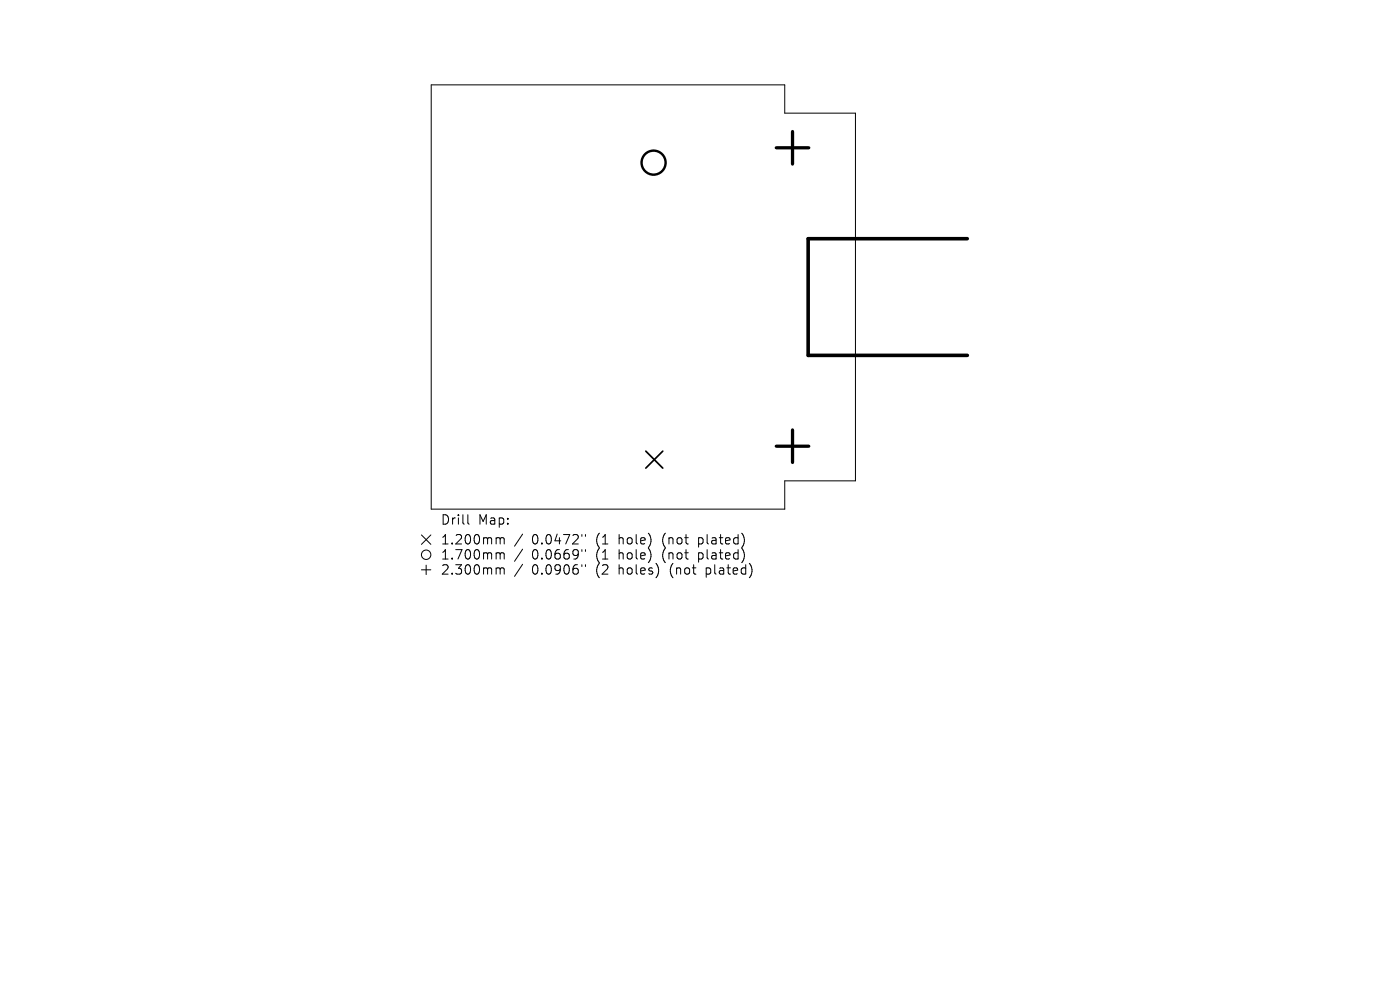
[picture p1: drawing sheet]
<svg xmlns="http://www.w3.org/2000/svg" width="297mm" height="210mm" viewBox="0 0 297 210" stroke-linecap="round" stroke-linejoin="round" font-family="sans-serif">
<defs><g id="words">
<g font-size="2.8">
<text x="93.4" y="111.6">Drill</text>
<text x="101.4" y="111.6">Map:</text>
<text x="93.4" y="115.8">1.200mm</text>
<text x="93.4" y="119">1.700mm</text>
<text x="112.9" y="115.8">0.0472&quot;</text>
<text x="112.9" y="119">0.0669&quot;</text>
<text x="126.6" y="115.8">(1</text>
<text x="126.6" y="119">(1</text>
<text x="131.5" y="115.8">hole)</text>
<text x="131.5" y="119">hole)</text>
<text x="141" y="115.8">(not</text>
<text x="141" y="119">(not</text>
<text x="148.8" y="115.8">plated)</text>
<text x="148.8" y="119">plated)</text>
<text x="93.4" y="122.2">2.300mm</text>
<text x="112.9" y="122.2">0.0906&quot;</text>
<text x="126.6" y="122.2">(2</text>
<text x="131.5" y="122.2">holes)</text>
<text x="142.6" y="122.2">(not</text>
<text x="150.4" y="122.2">plated)</text>
</g>
</g></defs>
<g fill="none" stroke="#000" stroke-width=".21">
<path d="M91.5 18h75v6h15v78h-15v6h-75zM89.4 113.5l2 2M90.4 119.9v2M91.4 113.5l-2 2M99.3 109.2v1.7l.2 .3M105.5 114.1h.3l.3 .2M105.5 117.3h.3l.3 .2M106.1 114.3l.3-.2 .5 .1 .1 1.2M106.1 114.3v1.1M106.1 117.5v1.1M106.1 117.5l.3-.2 .5 .1 .1 1.2M110.9 113.3l-1.7 2.6"/>
<path d="M110.9 116.5l-1.7 2.6M110.9 119.7l-1.7 2.6M123.4 113.4v.4M123.4 116.6v.4M123.4 119.8v.4M124.2 113.4v.4M124.2 116.6v.4M124.2 119.8v.4M89.4 120.9h2M105.5 120.5l.5 .1 .1 .1M106.1 120.7v1.1M106.1 120.7l.3-.2 .5 .1 .1 1.2"/>
<circle cx="90.4" cy="117.7" r="1"/>
</g>
<path d="M205.2 50.6h-33.8v24.8M171.5 75.4h33.7" fill="none" stroke="#000" stroke-width=".76"/>
<path d="M137 95.7l3.6 3.6M140.6 95.7l-3.6 3.6" fill="none" stroke="#000" stroke-width=".36"/>
<circle cx="138.7" cy="34.5" r="2.55" fill="none" stroke="#000" stroke-width=".51"/>
<path d="M164.7 31.4h6.9M168.1 27.9v6.9M164.7 94.7h6.9M168.1 91.2v6.9" fill="none" stroke="#000" stroke-width=".69"/>
<use href="#words"/>
</svg>
